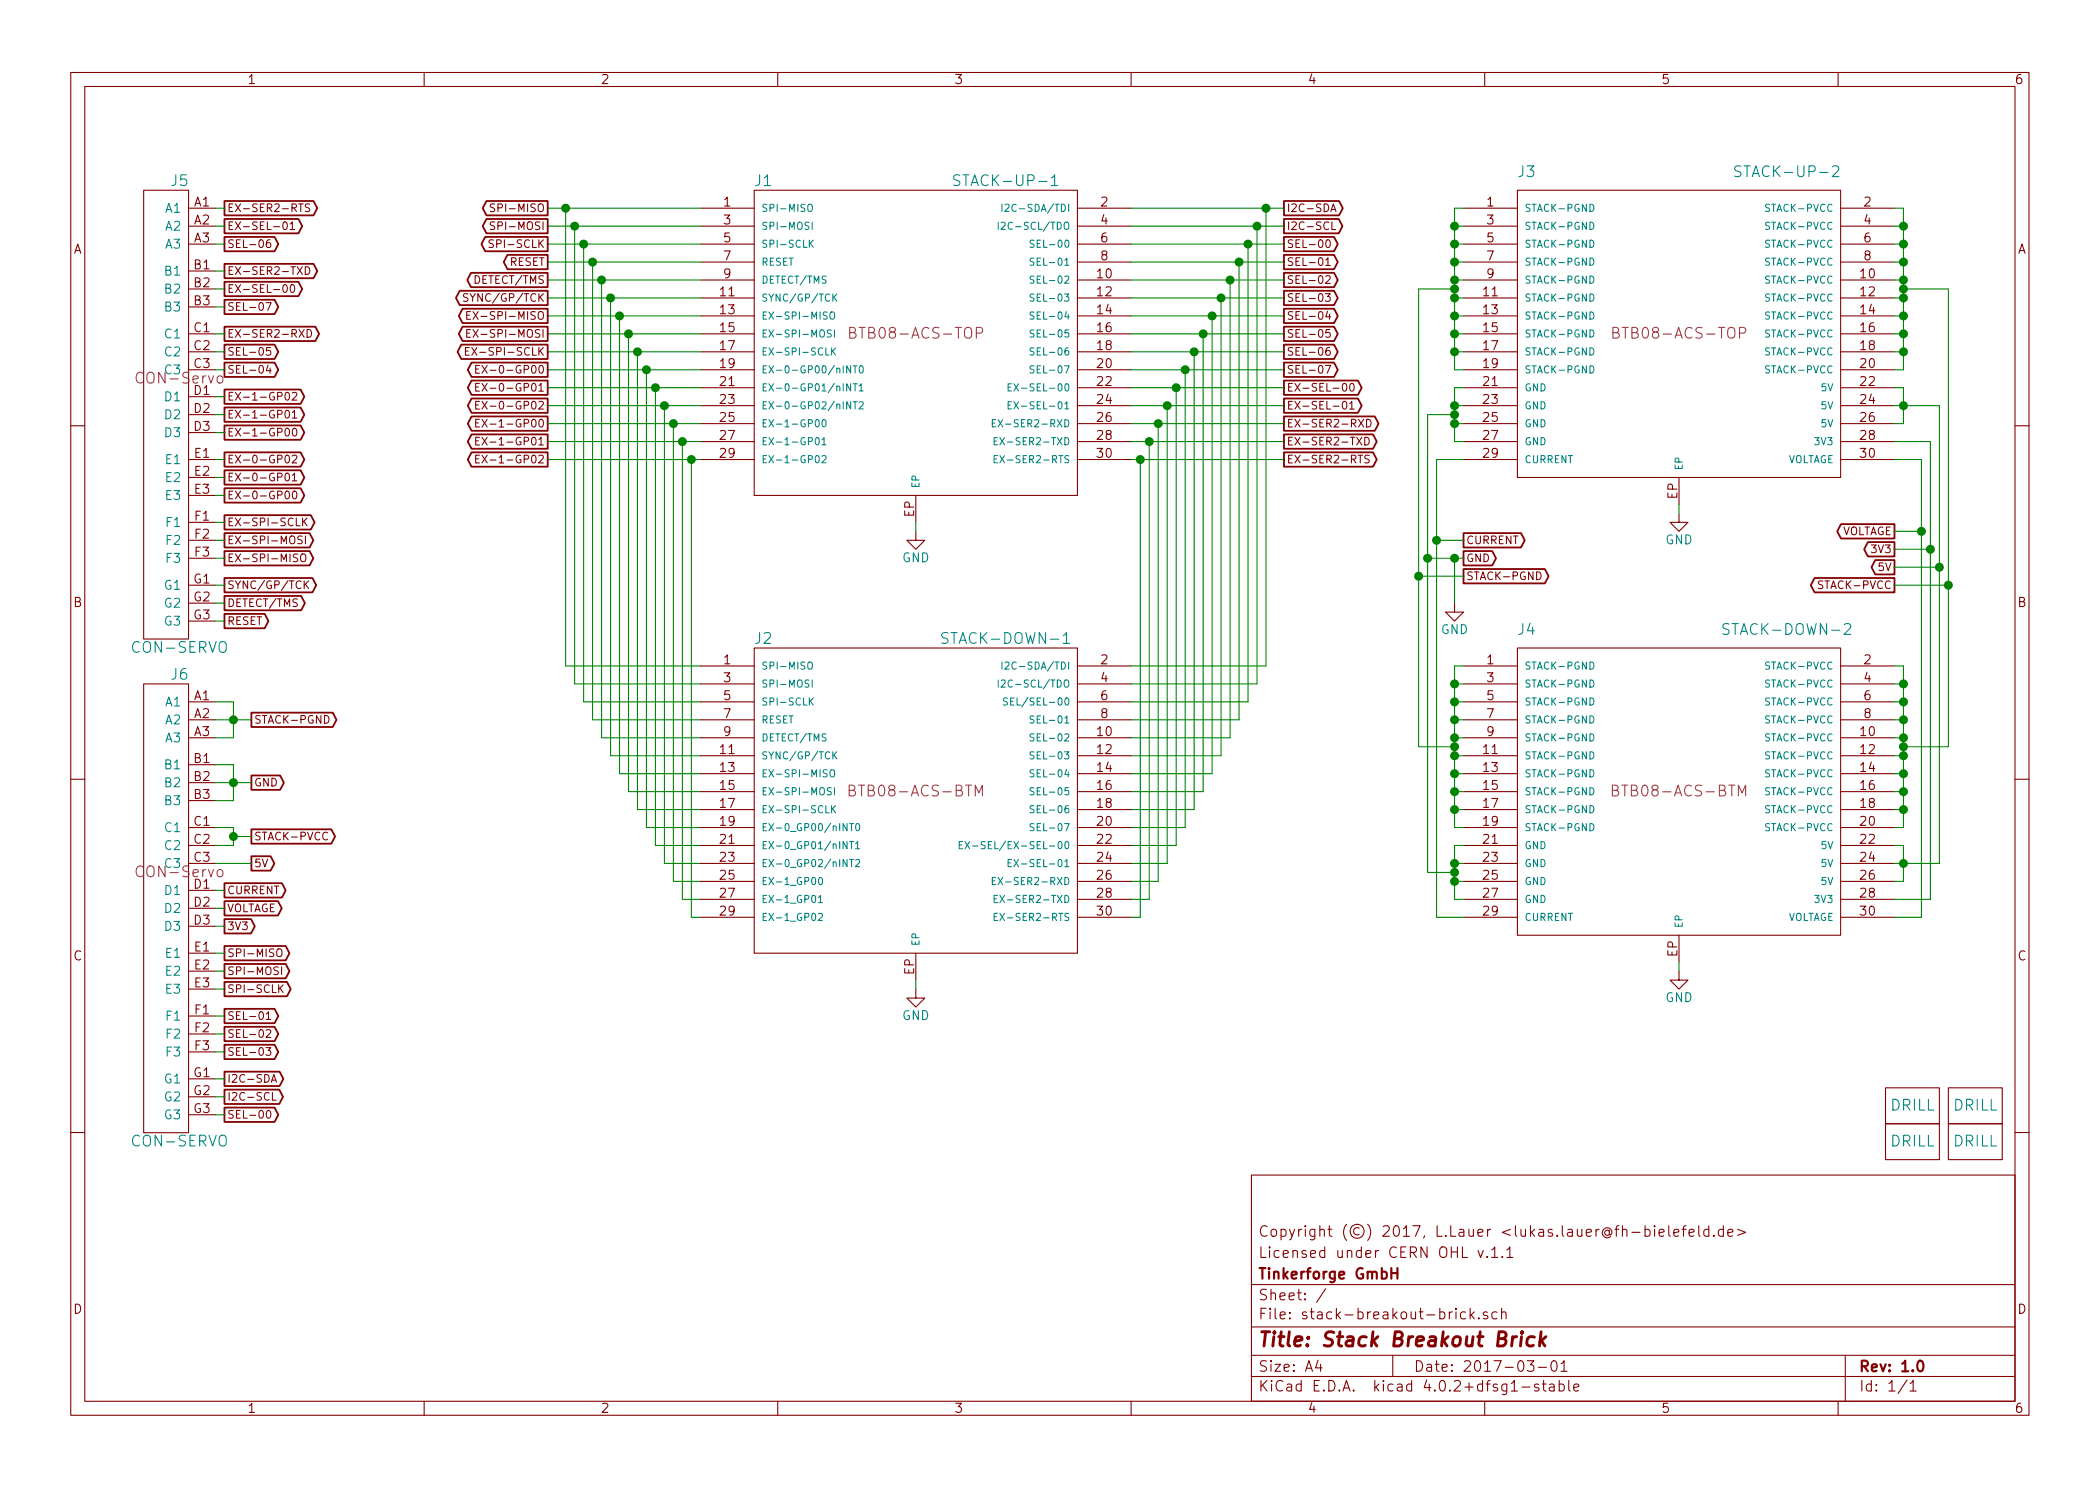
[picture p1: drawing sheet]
<svg xmlns="http://www.w3.org/2000/svg" width="297mm" height="210mm" viewBox="0 0 297 210" stroke-linecap="round" stroke-linejoin="round" font-family="sans-serif">
<defs><g id="words">
<text font-size="2.8" fill="#840000" x="178" y="190.5">Title: Stack Breakout Brick</text>
<g font-size="2.1" fill="#008484">
<text x="24.2" y="26.3">J5</text>
<text x="106.8" y="26.3">J1</text>
<text x="135.8" y="26.3">STACK-UP-1</text>
<text x="214.7" y="25.1">J3</text>
<text x="246.3" y="25.1">STACK-UP-2</text>
<text x="214.7" y="89.8">J4</text>
<text x="244.4" y="89.8">STACK-DOWN-2</text>
<text x="18.9" y="92.4">CON-SERVO</text>
<text x="106.8" y="91.1">J2</text>
<text x="133.9" y="91.1">STACK-DOWN-1</text>
<text x="24.2" y="96.2">J6</text>
<text x="267.4" y="157.1">DRILL</text>
<text x="276.3" y="157.1">DRILL</text>
<text x="18.9" y="162.2">CON-SERVO</text>
<text x="267.4" y="162.2">DRILL</text>
<text x="276.3" y="162.2">DRILL</text>
</g>
<g font-size="2.1" fill="#840084">
<text x="121.1" y="47.9">BTB08-ACS-TOP</text>
<text x="229" y="47.9">BTB08-ACS-TOP</text>
<text x="19.7" y="54.3">CON-Servo</text>
<text x="120.9" y="112.7">BTB08-ACS-BTM</text>
<text x="228.9" y="112.7">BTB08-ACS-BTM</text>
<text x="19.7" y="124.1">CON-Servo</text>
</g>
<g font-size="2.1" fill="#840000">
<text x="178" y="178">Licensed under CERN OHL v.1.1</text>
<text x="178" y="175">Copyright (©) 2017, L.Lauer &lt;lukas.lauer@fh-bielefeld.de&gt;</text>
<text x="178" y="184">Sheet: /</text>
<text x="178" y="181">Tinkerforge GmbH</text>
<text x="178" y="186.7">File: stack-breakout-brick.sch</text>
<text x="178" y="196.9">KiCad E.D.A. kicad 4.0.2+dfsg1-stable</text>
<text x="178" y="194.1">Size: A4</text>
<text x="200" y="194.1">Date: 2017-03-01</text>
<text x="263" y="194.1">Rev: 1.0</text>
<text x="263" y="196.9">Id: 1/1</text>
</g>
<g font-size="1.8" fill="#840000">
<text x="35" y="11.9">1</text>
<text x="85" y="11.9">2</text>
<text x="135" y="11.9">3</text>
<text x="185" y="11.9">4</text>
<text x="235" y="11.9">5</text>
<text x="285" y="11.9">6</text>
<text x="27.5" y="29.2">A1</text>
<text x="102.4" y="29.2">1</text>
<text x="155.7" y="29.2">2</text>
<text x="210.3" y="29.2">1</text>
<text x="263.7" y="29.2">2</text>
<text x="10.4" y="35.9">A</text>
<text x="27.5" y="31.7">A2</text>
<text x="27.5" y="34.3">A3</text>
<text x="102.4" y="31.7">3</text>
<text x="102.4" y="34.3">5</text>
<text x="155.7" y="31.7">4</text>
<text x="155.7" y="34.3">6</text>
<text x="210.3" y="31.7">3</text>
<text x="210.3" y="34.3">5</text>
<text x="263.7" y="31.7">4</text>
<text x="263.7" y="34.3">6</text>
<text x="285.4" y="35.9">A</text>
<text x="27.5" y="38.1">B1</text>
<text x="27.5" y="40.6">B2</text>
<text x="101.9" y="41.9">11</text>
<text x="102.4" y="36.8">7</text>
<text x="102.4" y="39.4">9</text>
<text x="155.2" y="39.4">10</text>
<text x="155.2" y="41.9">12</text>
<text x="155.7" y="36.8">8</text>
<text x="209.9" y="41.9">11</text>
<text x="210.3" y="36.8">7</text>
<text x="210.3" y="39.4">9</text>
<text x="263.2" y="39.4">10</text>
<text x="263.2" y="41.9">12</text>
<text x="263.7" y="36.8">8</text>
<text x="27.5" y="47">C1</text>
<text x="27.5" y="43.2">B3</text>
<text x="101.9" y="44.4">13</text>
<text x="101.9" y="47">15</text>
<text x="155.2" y="44.4">14</text>
<text x="155.2" y="47">16</text>
<text x="209.9" y="44.4">13</text>
<text x="209.9" y="47">15</text>
<text x="263.2" y="44.4">14</text>
<text x="263.2" y="47">16</text>
<text x="27.5" y="49.5">C2</text>
<text x="27.5" y="52.1">C3</text>
<text x="101.9" y="49.5">17</text>
<text x="101.9" y="52.1">19</text>
<text x="155.2" y="52.1">20</text>
<text x="155.2" y="49.5">18</text>
<text x="209.9" y="49.5">17</text>
<text x="209.9" y="52.1">19</text>
<text x="263.2" y="52.1">20</text>
<text x="263.2" y="49.5">18</text>
<text x="27.5" y="55.9">D1</text>
<text x="27.5" y="58.4">D2</text>
<text x="101.9" y="54.6">21</text>
<text x="101.9" y="57.1">23</text>
<text x="101.9" y="59.7">25</text>
<text x="155.2" y="54.6">22</text>
<text x="155.2" y="57.1">24</text>
<text x="155.2" y="59.7">26</text>
<text x="209.9" y="54.6">21</text>
<text x="209.9" y="57.1">23</text>
<text x="209.9" y="59.7">25</text>
<text x="263.2" y="54.6">22</text>
<text x="263.2" y="57.1">24</text>
<text x="263.2" y="59.7">26</text>
<text x="27.5" y="61">D3</text>
<text x="27.5" y="64.8">E1</text>
<text x="101.9" y="62.2">27</text>
<text x="101.9" y="64.8">29</text>
<text x="155.2" y="64.8">30</text>
<text x="155.2" y="62.2">28</text>
<text x="209.9" y="62.2">27</text>
<text x="209.9" y="64.8">29</text>
<text x="263.2" y="64.8">30</text>
<text x="263.2" y="62.2">28</text>
<text x="27.5" y="67.3">E2</text>
<text x="27.5" y="69.8">E3</text>
<text x="237.2" y="70.6" transform="rotate(-90 237.2 70.6)">EP</text>
<text x="27.6" y="73.7">F1</text>
<text x="27.6" y="76.2">F2</text>
<text x="129.3" y="73.2" transform="rotate(-90 129.3 73.2)">EP</text>
<text x="27.4" y="82.5">G1</text>
<text x="27.6" y="78.7">F3</text>
<text x="10.4" y="85.9">B</text>
<text x="27.4" y="85.1">G2</text>
<text x="27.4" y="87.6">G3</text>
<text x="285.4" y="85.9">B</text>
<text x="102.4" y="94">1</text>
<text x="155.7" y="94">2</text>
<text x="210.3" y="94">1</text>
<text x="263.7" y="94">2</text>
<text x="27.5" y="99.1">A1</text>
<text x="27.5" y="101.6">A2</text>
<text x="102.4" y="96.5">3</text>
<text x="102.4" y="99.1">5</text>
<text x="102.4" y="101.6">7</text>
<text x="155.7" y="96.5">4</text>
<text x="155.7" y="99.1">6</text>
<text x="155.7" y="101.6">8</text>
<text x="210.3" y="96.5">3</text>
<text x="210.3" y="99.1">5</text>
<text x="210.3" y="101.6">7</text>
<text x="263.7" y="96.5">4</text>
<text x="263.7" y="99.1">6</text>
<text x="263.7" y="101.6">8</text>
<text x="27.5" y="107.9">B1</text>
<text x="27.5" y="104.1">A3</text>
<text x="101.9" y="106.7">11</text>
<text x="102.4" y="104.1">9</text>
<text x="155.2" y="104.1">10</text>
<text x="155.2" y="106.7">12</text>
<text x="209.9" y="106.7">11</text>
<text x="210.3" y="104.1">9</text>
<text x="263.2" y="104.1">10</text>
<text x="263.2" y="106.7">12</text>
<text x="27.5" y="110.5">B2</text>
<text x="27.5" y="113">B3</text>
<text x="101.9" y="109.2">13</text>
<text x="101.9" y="111.8">15</text>
<text x="155.2" y="109.2">14</text>
<text x="155.2" y="111.8">16</text>
<text x="209.9" y="109.2">13</text>
<text x="209.9" y="111.8">15</text>
<text x="263.2" y="109.2">14</text>
<text x="263.2" y="111.8">16</text>
<text x="27.5" y="116.8">C1</text>
<text x="27.5" y="119.4">C2</text>
<text x="101.9" y="119.4">21</text>
<text x="101.9" y="114.3">17</text>
<text x="101.9" y="116.8">19</text>
<text x="155.2" y="116.8">20</text>
<text x="155.2" y="119.4">22</text>
<text x="155.2" y="114.3">18</text>
<text x="209.9" y="119.4">21</text>
<text x="209.9" y="114.3">17</text>
<text x="209.9" y="116.8">19</text>
<text x="263.2" y="116.8">20</text>
<text x="263.2" y="119.4">22</text>
<text x="263.2" y="114.3">18</text>
<text x="27.5" y="125.7">D1</text>
<text x="27.5" y="121.9">C3</text>
<text x="101.9" y="121.9">23</text>
<text x="101.9" y="124.5">25</text>
<text x="155.2" y="121.9">24</text>
<text x="155.2" y="124.5">26</text>
<text x="209.9" y="121.9">23</text>
<text x="209.9" y="124.5">25</text>
<text x="263.2" y="121.9">24</text>
<text x="263.2" y="124.5">26</text>
<text x="27.5" y="128.3">D2</text>
<text x="27.5" y="130.8">D3</text>
<text x="101.9" y="127">27</text>
<text x="101.9" y="129.5">29</text>
<text x="155.2" y="129.5">30</text>
<text x="155.2" y="127">28</text>
<text x="209.9" y="127">27</text>
<text x="209.9" y="129.5">29</text>
<text x="263.2" y="129.5">30</text>
<text x="263.2" y="127">28</text>
<text x="10.4" y="135.9">C</text>
<text x="27.5" y="134.6">E1</text>
<text x="27.5" y="137.2">E2</text>
<text x="129.3" y="137.9" transform="rotate(-90 129.3 137.9)">EP</text>
<text x="237.2" y="135.4" transform="rotate(-90 237.2 135.4)">EP</text>
<text x="285.4" y="135.9">C</text>
<text x="27.5" y="139.7">E3</text>
<text x="27.6" y="143.5">F1</text>
<text x="27.6" y="146">F2</text>
<text x="27.6" y="148.6">F3</text>
<text x="27.4" y="152.4">G1</text>
<text x="27.4" y="154.9">G2</text>
<text x="27.4" y="157.5">G3</text>
<text x="10.4" y="185.9">D</text>
<text x="285.4" y="185.9">D</text>
<text x="35" y="199.9">1</text>
<text x="85" y="199.9">2</text>
<text x="135" y="199.9">3</text>
<text x="185" y="199.9">4</text>
<text x="235" y="199.9">5</text>
<text x="285" y="199.9">6</text>
</g>
<g font-size="1.8" fill="#008484">
<text x="23.4" y="30.1">A1</text>
<text x="23.4" y="32.6">A2</text>
<text x="23.4" y="35.2">A3</text>
<text x="23.4" y="39">B1</text>
<text x="23.4" y="41.5">B2</text>
<text x="23.4" y="47.9">C1</text>
<text x="23.4" y="44.1">B3</text>
<text x="23.4" y="50.4">C2</text>
<text x="23.4" y="53">C3</text>
<text x="23.4" y="56.8">D1</text>
<text x="23.4" y="59.3">D2</text>
<text x="23.4" y="61.8">D3</text>
<text x="23.5" y="65.7">E1</text>
<text x="23.5" y="68.2">E2</text>
<text x="23.5" y="70.7">E3</text>
<text x="23.6" y="74.5">F1</text>
<text x="23.6" y="77.1">F2</text>
<text x="235.5" y="77">GND</text>
<text x="23.3" y="83.4">G1</text>
<text x="23.6" y="79.6">F3</text>
<text x="127.6" y="79.5">GND</text>
<text x="23.3" y="86">G2</text>
<text x="23.3" y="88.5">G3</text>
<text x="203.8" y="89.7">GND</text>
<text x="23.4" y="99.9">A1</text>
<text x="23.4" y="102.5">A2</text>
<text x="23.4" y="105">A3</text>
<text x="23.4" y="108.8">B1</text>
<text x="23.4" y="111.4">B2</text>
<text x="23.4" y="113.9">B3</text>
<text x="23.4" y="117.7">C1</text>
<text x="23.4" y="120.3">C2</text>
<text x="23.4" y="122.8">C3</text>
<text x="23.4" y="126.6">D1</text>
<text x="23.4" y="129.2">D2</text>
<text x="23.4" y="131.7">D3</text>
<text x="23.5" y="135.5">E1</text>
<text x="23.5" y="138">E2</text>
<text x="23.5" y="140.6">E3</text>
<text x="235.5" y="141.8">GND</text>
<text x="23.6" y="144.4">F1</text>
<text x="23.6" y="146.9">F2</text>
<text x="23.6" y="149.5">F3</text>
<text x="127.6" y="144.3">GND</text>
<text x="23.3" y="153.3">G1</text>
<text x="23.3" y="155.8">G2</text>
<text x="23.3" y="158.4">G3</text>
</g>
<g font-size="1.5" fill="#840000">
<text x="32.2" y="30">EX-SER2-RTS</text>
<text x="70.2" y="30">SPI-MISO</text>
<text x="182" y="30">I2C-SDA</text>
<text x="32.2" y="32.5">EX-SEL-01</text>
<text x="32.2" y="35.1">SEL-06</text>
<text x="70" y="35.1">SPI-SCLK</text>
<text x="70.2" y="32.5">SPI-MOSI</text>
<text x="182" y="32.5">I2C-SCL</text>
<text x="182" y="35.1">SEL-00</text>
<text x="32.2" y="38.9">EX-SER2-TXD</text>
<text x="32.2" y="41.4">EX-SEL-00</text>
<text x="67.3" y="40.2">DETECT/TMS</text>
<text x="72" y="37.6">RESET</text>
<text x="182" y="37.6">SEL-01</text>
<text x="182" y="40.2">SEL-02</text>
<text x="32.2" y="47.8">EX-SER2-RXD</text>
<text x="32.2" y="44">SEL-07</text>
<text x="66.7" y="42.7">SYNC/GP/TCK</text>
<text x="67.7" y="45.2">EX-SPI-MISO</text>
<text x="67.7" y="47.8">EX-SPI-MOSI</text>
<text x="182" y="42.7">SEL-03</text>
<text x="182" y="45.2">SEL-04</text>
<text x="182" y="47.8">SEL-05</text>
<text x="32.2" y="50.3">SEL-05</text>
<text x="32.2" y="52.9">SEL-04</text>
<text x="67.4" y="50.3">EX-SPI-SCLK</text>
<text x="69.3" y="52.9">EX-0-GP00</text>
<text x="182" y="50.3">SEL-06</text>
<text x="182" y="52.9">SEL-07</text>
<text x="32.2" y="56.7">EX-1-GP02</text>
<text x="32.2" y="59.2">EX-1-GP01</text>
<text x="69.3" y="55.4">EX-0-GP01</text>
<text x="69.3" y="57.9">EX-0-GP02</text>
<text x="182" y="55.4">EX-SEL-00</text>
<text x="182" y="57.9">EX-SEL-01</text>
<text x="32.2" y="61.7">EX-1-GP00</text>
<text x="32.2" y="65.6">EX-0-GP02</text>
<text x="69.3" y="60.5">EX-1-GP00</text>
<text x="69.3" y="63">EX-1-GP01</text>
<text x="69.3" y="65.6">EX-1-GP02</text>
<text x="182" y="60.5">EX-SER2-RXD</text>
<text x="182" y="63">EX-SER2-TXD</text>
<text x="182" y="65.6">EX-SER2-RTS</text>
<text x="32.2" y="68.1">EX-0-GP01</text>
<text x="32.2" y="70.6">EX-0-GP00</text>
<text x="32.2" y="74.4">EX-SPI-SCLK</text>
<text x="32.2" y="77">EX-SPI-MOSI</text>
<text x="207.4" y="77">CURRENT</text>
<text x="260.2" y="75.7">VOLTAGE</text>
<text x="32.2" y="79.5">EX-SPI-MISO</text>
<text x="32.2" y="83.3">SYNC/GP/TCK</text>
<text x="207.4" y="79.5">GND</text>
<text x="207.4" y="82.1">STACK-PGND</text>
<text x="257.6" y="83.3">STACK-PVCC</text>
<text x="264.8" y="78.3">3V3</text>
<text x="265.7" y="80.8">5V</text>
<text x="32.2" y="85.9">DETECT/TMS</text>
<text x="32.2" y="88.4">RESET</text>
<text x="36" y="102.4">STACK-PGND</text>
<text x="36" y="111.3">GND</text>
<text x="36" y="118.9">STACK-PVCC</text>
<text x="36" y="122.7">5V</text>
<text x="32.2" y="126.5">CURRENT</text>
<text x="32.2" y="129.1">VOLTAGE</text>
<text x="32.2" y="131.6">3V3</text>
<text x="32.2" y="137.9">SPI-MOSI</text>
<text x="32.2" y="135.4">SPI-MISO</text>
<text x="32.2" y="140.5">SPI-SCLK</text>
<text x="32.2" y="144.3">SEL-01</text>
<text x="32.2" y="146.8">SEL-02</text>
<text x="32.2" y="149.4">SEL-03</text>
<text x="32.2" y="153.2">I2C-SDA</text>
<text x="32.2" y="155.7">I2C-SCL</text>
<text x="32.2" y="158.3">SEL-00</text>
</g>
<g font-size="1.4" fill="#008484">
<text x="107.7" y="30">SPI-MISO</text>
<text x="143.1" y="30">I2C-SDA/TDI</text>
<text x="215.6" y="30">STACK-PGND</text>
<text x="250.1" y="30">STACK-PVCC</text>
<text x="107.7" y="32.5">SPI-MOSI</text>
<text x="107.7" y="35">SPI-SCLK</text>
<text x="142.5" y="32.5">I2C-SCL/TDO</text>
<text x="146.6" y="35">SEL-00</text>
<text x="215.6" y="32.5">STACK-PGND</text>
<text x="215.6" y="35">STACK-PGND</text>
<text x="250.1" y="32.5">STACK-PVCC</text>
<text x="250.1" y="35">STACK-PVCC</text>
<text x="107.7" y="37.6">RESET</text>
<text x="107.7" y="40.1">DETECT/TMS</text>
<text x="146.6" y="37.6">SEL-01</text>
<text x="146.6" y="40.1">SEL-02</text>
<text x="215.6" y="37.6">STACK-PGND</text>
<text x="215.6" y="40.1">STACK-PGND</text>
<text x="250.1" y="37.6">STACK-PVCC</text>
<text x="250.1" y="40.1">STACK-PVCC</text>
<text x="107.7" y="42.7">SYNC/GP/TCK</text>
<text x="107.7" y="45.2">EX-SPI-MISO</text>
<text x="107.7" y="47.7">EX-SPI-MOSI</text>
<text x="146.6" y="42.7">SEL-03</text>
<text x="146.6" y="45.2">SEL-04</text>
<text x="146.6" y="47.7">SEL-05</text>
<text x="215.6" y="42.7">STACK-PGND</text>
<text x="215.6" y="45.2">STACK-PGND</text>
<text x="215.6" y="47.7">STACK-PGND</text>
<text x="250.1" y="42.7">STACK-PVCC</text>
<text x="250.1" y="45.2">STACK-PVCC</text>
<text x="250.1" y="47.7">STACK-PVCC</text>
<text x="107.7" y="50.3">EX-SPI-SCLK</text>
<text x="107.7" y="52.8">EX-0-GP00/nINT0</text>
<text x="146.6" y="52.8">SEL-07</text>
<text x="146.6" y="50.3">SEL-06</text>
<text x="215.6" y="50.3">STACK-PGND</text>
<text x="215.6" y="52.8">STACK-PGND</text>
<text x="250.1" y="52.8">STACK-PVCC</text>
<text x="250.1" y="50.3">STACK-PVCC</text>
<text x="107.7" y="55.4">EX-0-GP01/nINT1</text>
<text x="107.7" y="57.9">EX-0-GP02/nINT2</text>
<text x="144.2" y="55.4">EX-SEL-00</text>
<text x="144.2" y="57.9">EX-SEL-01</text>
<text x="215.6" y="55.4">GND</text>
<text x="215.6" y="57.9">GND</text>
<text x="257.6" y="55.4">5V</text>
<text x="257.6" y="57.9">5V</text>
<text x="107.7" y="60.4">EX-1-GP00</text>
<text x="107.7" y="63">EX-1-GP01</text>
<text x="107.7" y="65.5">EX-1-GP02</text>
<text x="141.9" y="60.4">EX-SER2-RXD</text>
<text x="142" y="65.5">EX-SER2-RTS</text>
<text x="142" y="63">EX-SER2-TXD</text>
<text x="215.6" y="60.4">GND</text>
<text x="215.6" y="63">GND</text>
<text x="215.6" y="65.5">CURRENT</text>
<text x="252.5" y="65.5">VOLTAGE</text>
<text x="256.8" y="63">3V3</text>
<text x="257.6" y="60.4">5V</text>
<text x="130" y="69.1" transform="rotate(-90 130 69.1)">EP</text>
<text x="238" y="66.5" transform="rotate(-90 238 66.5)">EP</text>
<text x="107.7" y="94.7">SPI-MISO</text>
<text x="143.1" y="94.7">I2C-SDA/TDI</text>
<text x="215.6" y="94.7">STACK-PGND</text>
<text x="250.1" y="94.7">STACK-PVCC</text>
<text x="107.7" y="97.3">SPI-MOSI</text>
<text x="107.7" y="99.8">SPI-SCLK</text>
<text x="142.5" y="97.3">I2C-SCL/TDO</text>
<text x="143.4" y="99.8">SEL/SEL-00</text>
<text x="215.6" y="97.3">STACK-PGND</text>
<text x="215.6" y="99.8">STACK-PGND</text>
<text x="250.1" y="97.3">STACK-PVCC</text>
<text x="250.1" y="99.8">STACK-PVCC</text>
<text x="107.7" y="102.4">RESET</text>
<text x="107.7" y="104.9">DETECT/TMS</text>
<text x="107.7" y="107.4">SYNC/GP/TCK</text>
<text x="146.6" y="102.4">SEL-01</text>
<text x="146.6" y="104.9">SEL-02</text>
<text x="146.6" y="107.4">SEL-03</text>
<text x="215.6" y="102.4">STACK-PGND</text>
<text x="215.6" y="104.9">STACK-PGND</text>
<text x="215.6" y="107.4">STACK-PGND</text>
<text x="250.1" y="102.4">STACK-PVCC</text>
<text x="250.1" y="104.9">STACK-PVCC</text>
<text x="250.1" y="107.4">STACK-PVCC</text>
<text x="107.7" y="110">EX-SPI-MISO</text>
<text x="107.7" y="112.5">EX-SPI-MOSI</text>
<text x="146.6" y="110">SEL-04</text>
<text x="146.6" y="112.5">SEL-05</text>
<text x="215.6" y="110">STACK-PGND</text>
<text x="215.6" y="112.5">STACK-PGND</text>
<text x="250.1" y="110">STACK-PVCC</text>
<text x="250.1" y="112.5">STACK-PVCC</text>
<text x="107.7" y="115.1">EX-SPI-SCLK</text>
<text x="107.7" y="117.6">EX-0_GP00/nINT0</text>
<text x="146.6" y="117.6">SEL-07</text>
<text x="146.6" y="115.1">SEL-06</text>
<text x="215.6" y="115.1">STACK-PGND</text>
<text x="215.6" y="117.6">STACK-PGND</text>
<text x="250.1" y="117.6">STACK-PVCC</text>
<text x="250.1" y="115.1">STACK-PVCC</text>
<text x="107.7" y="120.1">EX-0_GP01/nINT1</text>
<text x="107.7" y="122.7">EX-0_GP02/nINT2</text>
<text x="107.7" y="125.2">EX-1_GP00</text>
<text x="138.7" y="120.1">EX-SEL/EX-SEL-00</text>
<text x="141.9" y="125.2">EX-SER2-RXD</text>
<text x="144.2" y="122.7">EX-SEL-01</text>
<text x="215.6" y="120.1">GND</text>
<text x="215.6" y="122.7">GND</text>
<text x="215.6" y="125.2">GND</text>
<text x="257.6" y="120.1">5V</text>
<text x="257.6" y="122.7">5V</text>
<text x="257.6" y="125.2">5V</text>
<text x="107.7" y="127.8">EX-1_GP01</text>
<text x="107.7" y="130.3">EX-1_GP02</text>
<text x="142" y="130.3">EX-SER2-RTS</text>
<text x="142" y="127.8">EX-SER2-TXD</text>
<text x="215.6" y="127.8">GND</text>
<text x="215.6" y="130.3">CURRENT</text>
<text x="238" y="131.3" transform="rotate(-90 238 131.3)">EP</text>
<text x="252.5" y="130.3">VOLTAGE</text>
<text x="256.8" y="127.8">3V3</text>
<text x="130" y="133.9" transform="rotate(-90 130 133.9)">EP</text>
</g>
</g></defs>
<g fill="none" stroke="#840000" stroke-width=".15">
<path d="M10 10.3h277v189.9h-277zM12 12.2h273v186.1h-273zM60 10.3v1.9M110 10.3v1.9M160 10.3v1.9M210 10.3v1.9M260 10.3v1.9M20.3 26.9h6.4v63.5h-6.4zM26.7 29.5h3.8M26.7 32h3.8M26.7 34.5h3.8M26.7 38.3h3.8"/>
<path d="M38.2 33.9a.43 .43 0 0 0-.5 .5v.4l.1 .2h.3l.2-.1v-.3l-.1-.2-.3-.1-.2 .3M40.1 31.5l.2-.1a.57 .57 0 0 1 .4 .5 .57 .57 0 0 1-.4 .6l-.2-.1-.1-.3zM41 31.7l.4-.3v1.1M41 32.5h.7M42 37.7l.8 1.1M42.2 28.8h.7M42.8 37.7l-.8 1.1M43.2 37.7a.55 .55 0 0 1 .6 .6 .55 .55 0 0 1-.6 .5zM43.8 28.9l-.4-.1-.2 .3 .1 .2 .5 .2v.3l-.2 .1h-.4M69.8 34l-.4-.1-.2 .1v.3l.5 .3 .1 .2-.2 .2h-.4M70 28.9l-.5-.1-.1 .2v.3l.5 .2 .1 .2-.2 .2h-.5M70 31.4h-.5l-.1 .1v.3l.5 .2 .1 .3-.2 .2-.5-.1"/>
<path d="M99.1 29.5h7.6M99.1 32h7.6M99.1 34.5h7.6M99.1 37.1h7.6M99.1 39.6h7.6M106.7 26.9h45.7v43.2h-45.7zM152.4 29.5h7.6M152.4 32h7.6M152.4 34.5h7.6M152.4 37.1h7.6M152.4 39.6h7.6M187.5 36.8l.3-.3v1.1"/>
<path d="M187.5 39.1l.5-.1 .2 .3-.7 .8h.7M187.5 37.6h.7M187.6 34l.2-.1a.57 .57 0 0 1 .4 .6 .57 .57 0 0 1-.4 .5l-.2-.1-.1-.3zM188.2 29.9l.4-1.1 .4 1.1M188.3 29.6h.6M188.4 31.4v1.1h.5M207 29.5h7.6M207 32h7.6M207 34.5h7.6M207 37.1h7.6M207 39.6h7.6M214.6 26.9h45.7v40.7h-45.7z"/>
<path d="M260.3 29.5h7.7M260.3 32h7.7M260.3 34.5h7.7M260.3 37.1h7.7M260.3 39.6h7.7M26.7 52.3h3.8M26.7 47.2h3.8M26.7 49.8h3.8M26.7 56.1h3.8M26.7 40.9h3.8M26.7 58.7h3.8M26.7 43.4h3.8"/>
<path d="M37.6 42.8h.8l-.5 1.1M37.9 51.7l-.2 .7h.7M38.2 52.1v.7M38.3 49.2h-.6v.5l.1-.1h.4l.1 .2v.4l-.2 .1-.4-.1M40.1 40.4l.2-.1a.57 .57 0 0 1 .4 .5 .57 .57 0 0 1-.4 .6l-.2-.1-.1-.3zM40.4 55.6l.2-.1a.57 .57 0 0 1 .4 .6 .57 .57 0 0 1-.4 .5l-.2-.1-.1-.3zM40.4 58.2l.2-.1a.57 .57 0 0 1 .4 .5 .57 .57 0 0 1-.4 .6l-.2-.2-.1-.3zM41.2 40.3h.1a.57 .57 0 0 1 .4 .5 .57 .57 0 0 1-.4 .6 .73 .73 0 0 1-.1-1.1zM41.4 55.6l.4-.1 .2 .3-.7 .8h.7M41.4 58.4l.3-.3v1.1M41.4 59.2h.6M42.3 46.6l.7 1.1"/>
<path d="M43 46.6l-.7 1.1M43.4 46.6a.55 .55 0 0 1 .7 .6 .55 .55 0 0 1-.7 .5zM65.8 49.7h.4M66 44.6h.4M66 47.1h.4M66.2 41.6l-.4-.1-.2 .2v.3l.5 .2 .1 .2-.2 .2h-.4M66.4 49.2h-.6v1.1h.6M66.5 44.1h-.5v1.1h.5M66.5 46.6h-.5v1.1h.5M66.7 49.2l.8 1.1M66.9 44.1l.7 1.1M66.9 46.6l.7 1.1"/>
<path d="M67.3 52.2h.4M67.3 54.8h.4M67.3 57.3h.4M67.3 59.8h.4M67.5 49.2l-.8 1.1M67.6 44.1l-.7 1.1M67.6 46.6l-.7 1.1M67.8 51.7h-.5v1.1h.5M67.8 54.2h-.5v1.1h.5M67.8 56.8h-.5v1.1h.5M67.8 59.3h-.5v1.1h.5M68.2 51.7l.7 1.1"/>
<path d="M68.2 54.2l.7 1.1M68.2 56.8l.7 1.1M68.2 59.3l.7 1.1M68.9 51.7l-.7 1.1M68.9 54.2l-.7 1.1M68.9 56.8l-.7 1.1M68.9 59.3l-.7 1.1M99.1 52.3h7.6M99.1 42.2h7.6M99.1 54.9h7.6M99.1 44.7h7.6M99.1 57.4h7.6"/>
<path d="M99.1 47.2h7.6M99.1 59.9h7.6M99.1 49.8h7.6M152.4 52.3h7.6M152.4 42.2h7.6M152.4 54.9h7.6M152.4 44.7h7.6M152.4 57.4h7.6M152.4 47.2h7.6M152.4 59.9h7.6M152.4 49.8h7.6M187.5 41.5h.7l-.4 .5 .3 .1v.4l-.1 .1-.5-.1"/>
<path d="M187.5 51.7h.7l-.5 1.1M187.8 44l-.3 .8h.7M188.1 49.2a.43 .43 0 0 0-.6 .4v.5l.1 .1 .4 .1 .2-.2-.1-.4-.1-.1h-.4l-.1 .2M188.1 44.4v.8M188.1 46.6h-.5l-.1 .5 .2-.1 .4 .1 .1 .2-.1 .3-.1 .1-.5-.1M190 54.4l.1-.2a.57 .57 0 0 1 .4 .6 .57 .57 0 0 1-.4 .5l-.1-.1-.1-.3zM190 56.9l.1-.1a.57 .57 0 0 1 .4 .5 .57 .57 0 0 1-.4 .6l-.1-.1-.1-.3zM190.9 57.1l.3-.3v1.1M190.9 57.9h.6M191.1 54.3l.1-.1a.57 .57 0 0 1 .4 .6 .57 .57 0 0 1-.4 .5 .73 .73 0 0 1-.1-1zM192.2 59.3l.7 1.1M192.9 59.3l-.7 1.1"/>
<path d="M193.3 59.3a.55 .55 0 0 1 .6 .6 .55 .55 0 0 1-.6 .5zM207 52.3h7.6M207 42.2h7.6M207 54.9h7.6M207 44.7h7.6M207 57.4h7.6M207 47.2h7.6M207 59.9h7.6M207 49.8h7.6M260.3 52.3h7.7M260.3 42.2h7.7M260.3 54.9h7.7"/>
<path d="M260.3 44.7h7.7M260.3 57.4h7.7M260.3 47.2h7.7M260.3 59.9h7.7M260.3 49.8h7.7M10 60.2h2M26.7 65h3.8M26.7 73.9h3.8M26.7 67.6h3.8M26.7 76.4h3.8M26.7 61.2h3.8M26.7 70.1h3.8"/>
<path d="M26.7 79h3.8M40.4 60.7l.2-.1a.57 .57 0 0 1 .4 .5 .57 .57 0 0 1-.4 .6l-.2-.1-.1-.3zM40.4 64.5l.2-.1a.57 .57 0 0 1 .4 .6 .57 .57 0 0 1-.4 .5l-.2-.1-.1-.3zM40.4 67.1l.2-.2a.57 .57 0 0 1 .4 .6 .57 .57 0 0 1-.4 .5l-.2-.1-.1-.3zM40.4 69.6l.2-.1a.57 .57 0 0 1 .4 .5 .57 .57 0 0 1-.4 .6l-.2-.1-.1-.3zM41.4 64.5l.4-.1 .2 .3-.7 .8h.7M41.4 67.3l.3-.4v1.1M41.4 68h.6M41.5 60.6h.1a.57 .57 0 0 1 .4 .5 .57 .57 0 0 1-.4 .6 .73 .73 0 0 1-.1-1.1zM41.5 69.5h.1a.57 .57 0 0 1 .4 .5 .57 .57 0 0 1-.4 .6 .73 .73 0 0 1-.1-1.1zM41.9 73.3v1.1h.5M42.1 78.4h-.4l-.2 .2 .1 .2 .5 .3v.3l-.2 .1-.4-.1"/>
<path d="M42.7 78.4h.4a.7 .7 0 0 1-.1 1.1l-.3-.1a.79 .79 0 0 1 0-1zM42.7 75.9l-.4-.1-.1 .1v.3l.4 .3 .1 .2-.2 .2h-.4M42.8 73.3v1.1M43 73.8l.4 .6M43.2 75.8v1.1M43.4 73.3l-.6 .6M67.3 62.4h.4M67.3 64.9h.4M67.8 61.9h-.5v1.1h.5M67.8 64.4h-.5v1.1h.5M68.2 61.9l.7 1.1M68.2 64.4l.7 1.1"/>
<path d="M68.9 61.9l-.7 1.1M68.9 64.4l-.7 1.1M99.1 65h7.6M99.1 62.5h7.6M129.5 75.2v1.2h1.3l-1.3 1.3-1.2-1.3h1.2M129.5 70.1v3.8M152.4 65h7.6M152.4 62.5h7.6M191.9 61.9l.7 1.1M192.1 64.4h.6M192.6 61.9l-.7 1.1M193 61.9a.55 .55 0 0 1 .7 .5 .55 .55 0 0 1-.7 .6z"/>
<path d="M193.7 64.5l-.5-.1-.1 .1v.3l.5 .2 .1 .3-.2 .2h-.5M207 65h7.6M207 62.5h7.6M237.5 72.6v1.3h1.3l-1.3 1.3-1.3-1.3h1.3M237.5 67.6v3.8M260.3 65h7.7M260.3 62.5h7.7M285 60.2h2M20.3 96.8h6.4v63.5h-6.4zM26.7 99.3h3.8M26.7 82.8h3.8M26.7 85.3h3.8"/>
<path d="M26.7 87.9h3.8M43 82.2v1.1M43.2 82.6l.5 .7M43.7 82.2l-.7 .6M99.1 94.2h7.6M99.1 96.8h7.6M99.1 99.3h7.6M106.7 91.7h45.7v43.2h-45.7zM152.4 94.2h7.6M152.4 96.8h7.6M152.4 99.3h7.6M205.7 85.3v1.3h1.3l-1.3 1.3-1.2-1.3h1.2"/>
<path d="M207 94.2h7.6M207 96.8h7.6M207 99.3h7.6M214.6 91.7h45.7v40.6h-45.7zM217.3 80.9a.55 .55 0 0 1 .7 .6 .55 .55 0 0 1-.7 .5zM260.3 94.2h7.7M260.3 96.8h7.7M260.3 99.3h7.7M10 110.3h2M26.7 101.8h3.8M26.7 104.4h3.8M26.7 117.1h3.8"/>
<path d="M26.7 119.6h3.8M26.7 108.2h3.8M26.7 110.7h3.8M26.7 113.3h3.8M45.9 101.2a.55 .55 0 0 1 .6 .6 .55 .55 0 0 1-.6 .5zM46.3 117.9a.45 .45 0 0 0-.5-.1 .45 .45 0 0 0-.2 .6 .41 .41 0 0 0 .3 .4 .41 .41 0 0 0 .4-.1M99.1 101.8h7.6M99.1 104.4h7.6M99.1 117.1h7.6M99.1 106.9h7.6M99.1 119.6h7.6M99.1 109.5h7.6"/>
<path d="M99.1 112h7.6M99.1 114.5h7.6M152.4 101.8h7.6M152.4 104.4h7.6M152.4 117.1h7.6M152.4 106.9h7.6M152.4 119.6h7.6M152.4 109.5h7.6M152.4 112h7.6M152.4 114.5h7.6M207 101.8h7.6M207 104.4h7.6"/>
<path d="M207 117.1h7.6M207 106.9h7.6M207 119.6h7.6M207 109.5h7.6M207 112h7.6M207 114.5h7.6M260.3 101.8h7.7M260.3 104.4h7.7M260.3 117.1h7.7M260.3 106.9h7.7M260.3 119.6h7.7M260.3 109.5h7.7"/>
<path d="M260.3 112h7.7M260.3 114.5h7.7M285 110.3h2M26.7 122.2h3.8M26.7 126h3.8M26.7 134.9h3.8M26.7 128.5h3.8M26.7 137.4h3.8M26.7 131.1h3.8M26.7 139.9h3.8M39.2 134.4l.2-.1h.3a.7 .7 0 0 1-.1 1.1l-.3-.1a.86 .86 0 0 1-.1-.9zM39.6 139.8l.5 .6"/>
<path d="M39.8 136.8v1.1M40.1 139.3l-.7 .7M99.1 129.8h7.6M99.1 122.2h7.6M99.1 124.7h7.6M99.1 127.2h7.6M129.5 139.9v1.3h1.3l-1.3 1.3-1.2-1.3h1.2M129.5 134.9v3.8M152.4 129.8h7.6M152.4 122.2h7.6M152.4 124.7h7.6M152.4 127.2h7.6"/>
<path d="M207 129.8h7.6M207 122.2h7.6M207 124.7h7.6M207 127.2h7.6M237.5 137.4v1.3h1.3l-1.3 1.2-1.3-1.2h1.3M237.5 132.3v3.8M260.3 129.8h7.7M260.3 122.2h7.7M260.3 124.7h7.7M260.3 127.2h7.7M26.7 143.8h3.8M26.7 152.6h3.8"/>
<path d="M26.7 146.3h3.8M26.7 155.2h3.8M26.7 148.8h3.8M26.7 157.7h3.8M37.6 148.2h.7l-.4 .4 .4 .1v.5l-.2 .1-.5-.1M37.7 143.5l.3-.4v1.1M37.7 145.8l.4-.1 .2 .3-.7 .8h.7M37.7 144.2h.6M37.8 157.2l.1-.1a.57 .57 0 0 1 .4 .6 .57 .57 0 0 1-.4 .5 .73 .73 0 0 1-.1-1zM38.4 153.1l.3-1.1 .4 1.1M38.5 152.8h.5M38.5 154.6v1.1h.6"/>
<path d="M266.7 159h7.6v5.1h-7.6zM266.7 153.9h7.6v5.1h-7.6zM275.6 159h7.6v5.1h-7.6zM275.6 153.9h7.6v5.1h-7.6zM10 160.2h2M177 166.3h108v32h-108zM209.1 176.9l.3 1 .4-1M210.4 177.8v.1l-.1-.1h.1v.1M211 176.9l.4-.5v1.5M211 177.9h.9M212.5 177.8h.1l-.1 .1-.1-.1h.1v.1M213.1 176.9l.5-.5v1.5"/>
<path d="M213.1 177.9h.9M232.7 174a.48 .48 0 0 1 .6 .1l.1 .1-.1 .6a.48 .48 0 0 1-.6 0M234 173.4v.1v.1l.1-.1-.1-.1v.2M234 173.9v1M234.7 174.4l.7-.1-.1-.3-.4-.1-.2 .2v.7l.2 .1 .4-.1M236 173.4v1.3l.2 .2M236.8 174.4l.7-.1-.1-.3-.4-.1-.2 .2v.7l.2 .1 .4-.1M237.9 173.9h.6M238.5 173.4l-.3 .1-.1 .2v1.2M238.9 174.4l.7-.1v-.3l-.5-.1-.2 .2 .1 .7 .1 .1 .5-.1M240.3 173.4v1.3l.2 .2M241.7 174l-.4-.1-.3 .3 .1 .6 .2 .1 .4-.1"/>
<path d="M241.7 173.4v1.5M242.4 174.8h.1l-.1 .1-.1-.1h.1v.1M243.8 174l-.5-.1-.2 .3v.6l.2 .1 .5-.1M243.8 173.4v1.5M244.4 174.4l.7-.1v-.3l-.5-.1-.2 .2 .1 .7 .1 .1 .5-.1M245.8 173.9l1.1 .5-1.1 .4M285 160.2h2M60 198.3v1.9M110 198.3v1.9M160 198.3v1.9M177 194.8h108M177 191.8h108"/>
<path d="M177 187.8h108M177 181.8h108M186.4 192.5l-.3 1h.9M186.8 193v1M187.5 182.3l-1.3 2M197 191.8v3M205.9 185.1v.1v.1l.1-.1-.1-.1v.2M205.9 185.6v1M207.3 185.7l-.4-.1-.3 .3 .1 .6 .2 .1 .4-.1M207.9 185.1v1.5M208.1 186l.4 .6M208.5 185.6l-.6 .6"/>
<path d="M209.2 186.5v.1l-.1-.1h.1v.1M210 198.3v1.9M210.4 185.7a.37 .37 0 0 0-.6 .1v.1a.54 .54 0 0 0 .6 .3l.1 .1-.1 .2-.2 .1-.4-.1M211.7 185.7l-.4-.1-.3 .3 .1 .6 .2 .1 .4-.1M212.4 185.7a.38 .38 0 0 1 .6 .1v.8M212.4 185.1v1.5M215.3 196.3h1.1M216 192.5h1l-.5 .6 .4 .1 .1 .2-.1 .5-.2 .1h-.4l-.3-.1M217.6 193.5h1.1M217.6 195.9a.37 .37 0 0 0-.6 .1v.1a.54 .54 0 0 0 .6 .3l.1 .1-.1 .2-.1 .1-.5-.1M218.1 195.8h.6M218.3 195.3v1.3l.2 .2h.2"/>
<path d="M219.2 195.9l.2-.1 .4 .1v.9M219.5 192.7a.35 .35 0 0 1 .4-.2 .35 .35 0 0 1 .3 .3 .77 .77 0 0 1-.5 1.2 .9 .9 0 0 1-.2-1.3zM219.8 196.2l-.4 .1-.3 .2 .1 .2 .2 .1 .4-.1M220.5 195.9a.48 .48 0 0 1 .7 .1l.1 .1-.1 .6a.48 .48 0 0 1-.7 0M220.5 195.3v1.5M220.8 193l.4-.5v1.5M220.8 194h.9M221.9 195.3v1.3l.2 .2M222.6 196.3l.7-.1v-.3l-.5-.1-.2 .2 .1 .7 .1 .1 .5-.1M260 198.3v1.9M261 191.8v6.5M269.7 195.2l-1.2 2"/>
<path d="M270.2 195.8l.4-.5v1.5M270.2 196.8h.8"/>
</g>
<path d="M197.7 179.4v1.5M196.8 180.1h.9M271.3 192.7a.35 .35 0 0 1 .4-.2 .35 .35 0 0 1 .3 .3 .77 .77 0 0 1-.4 1.2 .9 .9 0 0 1-.3-1.3z" fill="none" stroke="#840000" stroke-width=".3"/>
<path d="M215.2 189.1l-.1 1.3M215.3 188.4l-.1 .1 .1 .1 .1-.1-.1-.1v.2M217 189.2a.7 .7 0 0 0-1 .3v.6v.2l.3 .1 .6-.1M218 188.4l-.2 2M218 189.7l.5 .7M218.7 189.1l-.9 .8" fill="none" stroke="#840000" stroke-width=".41"/>
<g fill="none" stroke="#008484" stroke-width=".15">
<path d="M114.4 29h.4a.67 .67 0 0 1-.1 .9h-.3a.78 .78 0 0 1 0-.9zM114.6 34.4l.4 .6M114.9 31.4v1.1M115 34l-.5 .6M135.8 24.8a.62 .62 0 0 0-.8 .1 .36 .36 0 0 0 .2 .6 .53 .53 0 0 1 .6 .3l-.1 .3a.62 .62 0 0 1-.8 .1M141.2 31.4v1.1M141.6 31.5l.4-.1 .2 .1v.2l-.6 .8h.6M141.7 28.9v1M142.2 29l.3-.1 .2 .1v.2l-.6 .7h.6M146.3 34h-.4l-.2 .2 .1 .2 .4 .2v.3l-.1 .1-.4-.1M146.3 36.6l-.4-.1-.2 .2 .1 .3 .4 .2v.2l-.1 .1h-.4M146.3 39.1h-.4l-.2 .2 .1 .2 .4 .2v.3l-.1 .1-.4-.1"/>
<path d="M148.7 25.2l.5-.5v1.6M148.7 26.3h.9M224.9 28.9a.51 .51 0 0 1 .6 .5 .51 .51 0 0 1-.6 .5zM224.9 31.4a.51 .51 0 0 1 .6 .5 .51 .51 0 0 1-.6 .6zM224.9 34a.51 .51 0 0 1 .6 .5 .51 .51 0 0 1-.6 .5zM224.9 36.5a.51 .51 0 0 1 .6 .5 .51 .51 0 0 1-.6 .5zM224.9 39.1a.51 .51 0 0 1 .6 .5 .51 .51 0 0 1-.6 .5zM246.3 23.5a.62 .62 0 0 0-.9 .1 .36 .36 0 0 0 .3 .6 .53 .53 0 0 1 .6 .4l-.1 .2a.62 .62 0 0 1-.8 .1M259.2 23.6l.2-.1h.4l.2 .1 .1 .3-.1 .2-.8 .9h.9M115.4 59.5l.2-.1a.59 .59 0 0 1-.1 1l-.1-.1-.1-.3zM116.4 59.5l.2-.1a.59 .59 0 0 1-.1 1l-.1-.1-.1-.3zM116.8 49.2v1h.5"/>
<path d="M117 44.2l-.4-.1-.2 .2 .1 .3 .5 .2v.3l-.2 .1-.4-.1M117.5 44.2h.4a.67 .67 0 0 1-.1 1l-.3-.1a.78 .78 0 0 1 0-.9zM117.6 46.7h-.4l-.2 .2 .1 .2 .5 .2v.3l-.2 .1-.4-.1M117.6 49.2v1M117.8 49.7l.4 .5M117.8 41.6v1M117.9 42l.5 .6M118 46.7v1M118.2 49.2l-.6 .6M118.4 41.6l-.6 .6M120.3 54.3v1l-.5-1v1M120.3 56.8v1.1l-.5-1.1v1.1"/>
<path d="M120.3 51.8v1l-.5-1v1M120.7 54.3h.6M120.7 56.8h.6M120.7 51.8h.6M121 51.8v1M121 54.3v1M121 56.8v1.1M121.5 54.6l.3-.3v1M121.5 56.9l.4-.1 .2 .1v.2l-.6 .8h.6M121.5 55.3h.6M121.7 51.8h.2a.59 .59 0 0 1-.1 1 .71 .71 0 0 1-.1-1zM140.4 59.9h.3"/>
<path d="M140.8 59.4h-.4v1h.4M141.2 59.4l.6 1M141.8 59.4l-.6 1M142.6 54.8h.3M142.6 57.3h.3M143.1 54.3h-.5v1h.5M143.1 56.8h-.5v1.1h.5M143.4 54.3l.7 1M143.4 56.8l.7 1.1M144.1 54.3l-.7 1M144.1 56.8l-.7 1.1M146.3 51.8h-.4l-.2 .2 .1 .2 .4 .2v.3l-.1 .1-.4-.1"/>
<path d="M146.3 41.7l-.4-.1-.2 .2 .1 .2 .4 .2v.3l-.1 .1h-.4M146.3 44.2l-.4-.1-.2 .2 .1 .3 .4 .2v.3l-.1 .1-.4-.1M146.3 46.7h-.4l-.2 .2 .1 .2 .4 .2v.3l-.1 .1-.4-.1M146.3 49.3l-.4-.1-.2 .2 .1 .3 .4 .2v.2l-.1 .1h-.4M224.9 41.6a.51 .51 0 0 1 .6 .5 .51 .51 0 0 1-.6 .5zM224.9 44.1a.51 .51 0 0 1 .6 .5 .51 .51 0 0 1-.6 .6zM224.9 46.7a.51 .51 0 0 1 .6 .5 .51 .51 0 0 1-.6 .5zM224.9 49.2a.51 .51 0 0 1 .6 .5 .51 .51 0 0 1-.6 .5zM224.9 51.8a.51 .51 0 0 1 .6 .5 .51 .51 0 0 1-.6 .5zM115.4 62l.2-.1a.59 .59 0 0 1-.1 1l-.1-.1-.1-.2zM115.4 64.6l.2-.1a.59 .59 0 0 1-.1 1l-.1-.1-.1-.3zM116.3 62.2l.3-.3v1"/>
<path d="M116.3 64.6l.4-.1 .1 .1v.2l-.6 .7h.6M116.3 62.9h.5M140.6 64.9h.3M140.6 62.4h.3M141.1 64.5h-.5v1h.5M141.1 61.9h-.5v1h.5M141.4 64.5l.7 1M141.4 61.9l.7 1M142.1 64.5l-.7 1M142.1 61.9l-.7 1M114.4 93.7h.4a.67 .67 0 0 1-.1 1l-.3-.1a.78 .78 0 0 1 0-.9zM114.6 99.2l.4 .6"/>
<path d="M114.9 96.2v1M115 98.7l-.5 .6M134.1 89.6a.62 .62 0 0 0-.8 .1 .36 .36 0 0 0 .2 .5 .53 .53 0 0 1 .6 .4l-.1 .3a.62 .62 0 0 1-.8 .1M141.2 96.2v1M141.6 96.3l.4-.1 .2 .1v.2l-.6 .7h.6M141.7 93.7v1M142.2 93.8l.3-.1 .2 .1v.2l-.6 .7h.6M142.5 98.8l-.4-.1-.2 .3 .1 .2 .5 .2v.3l-.2 .1-.4-.1M143 99.2h.3M143.4 98.7h-.4v1.1h.4M150.4 89.9l.5-.4v1.5M150.4 91h.9"/>
<path d="M224.9 93.7a.51 .51 0 0 1 .6 .5 .51 .51 0 0 1-.6 .5zM224.9 96.2a.51 .51 0 0 1 .6 .5 .51 .51 0 0 1-.6 .5zM224.9 98.7a.51 .51 0 0 1 .6 .6 .51 .51 0 0 1-.6 .5zM244.6 88.3a.62 .62 0 0 0-.8 .1 .36 .36 0 0 0 .2 .6 .53 .53 0 0 1 .6 .3l-.1 .3a.62 .62 0 0 1-.8 .1M260.9 88.4l.2-.2h.4l.2 .2 .1 .3-.1 .2-.9 .9h1M116.8 114v1h.5M117 109l-.4-.1-.2 .2 .1 .2 .5 .2v.3l-.2 .1h-.4M117.5 109h.4a.67 .67 0 0 1-.1 .9h-.3a.78 .78 0 0 1 0-.9zM117.6 111.5l-.4-.1-.2 .3 .1 .2 .5 .2v.3l-.2 .1-.4-.1M117.6 114v1M117.8 114.4l.4 .6M117.8 106.4v1"/>
<path d="M117.9 106.8l.5 .6M118 111.4v1.1M118.2 114l-.6 .6M118.4 106.4l-.6 .6M119.8 119.1v1l-.5-1v1M120.2 119.1h.6M120.2 116.5h.6M120.4 116.5v1M120.4 119.1v1M121 119.4l.3-.3v1M121.1 116.6l.3-.1a.59 .59 0 0 1-.1 1l-.2-.1-.1-.2zM135.7 119.6h.3"/>
<path d="M136.2 119.1h-.5v1h.5M136.5 119.1l.7 1M137.2 119.1l-.7 1M137.6 119.7h.7M146.3 101.3h-.4l-.2 .2 .1 .2 .4 .2v.3l-.1 .1h-.4M146.3 103.9l-.4-.1-.2 .2 .1 .3 .4 .2v.2l-.1 .1h-.4M146.3 116.6l-.4-.1-.2 .2 .1 .3 .4 .2v.2l-.1 .1h-.4M146.3 106.4h-.4l-.2 .2 .1 .2 .4 .2v.3l-.1 .1-.4-.1M146.3 109l-.4-.1-.2 .2 .1 .2 .4 .2v.3l-.1 .1h-.4M146.3 111.5l-.4-.1-.2 .3 .1 .2 .4 .2v.3l-.1 .1-.4-.1M146.3 114h-.4l-.2 .2 .1 .2 .4 .2v.3l-.1 .1h-.4M224.9 101.3a.51 .51 0 0 1 .6 .5 .51 .51 0 0 1-.6 .5z"/>
<path d="M224.9 103.8a.51 .51 0 0 1 .6 .5 .51 .51 0 0 1-.6 .5zM224.9 106.4a.51 .51 0 0 1 .6 .5 .51 .51 0 0 1-.6 .5zM224.9 108.9a.51 .51 0 0 1 .6 .5 .51 .51 0 0 1-.6 .5zM224.9 111.4a.51 .51 0 0 1 .6 .6 .51 .51 0 0 1-.6 .5zM224.9 114a.51 .51 0 0 1 .6 .5 .51 .51 0 0 1-.6 .5zM224.9 116.5a.51 .51 0 0 1 .6 .5 .51 .51 0 0 1-.6 .5zM115.8 127l.3-.3v1M115.8 129.3l.4-.1 .1 .1v.2l-.6 .7h.6M115.8 127.7h.5M115.8 124.3l.3-.2a.59 .59 0 0 1-.1 1.1l-.2-.1v-.3zM120.2 121.6h.6M120.4 121.6v1"/>
<path d="M121 121.7l.4-.1 .2 .1v.2l-.6 .7h.6M121 120.1h.6M140.4 124.6h.3M140.6 129.7h.3M140.6 127.2h.3M140.8 124.1h-.4v1.1h.4M141.1 129.2h-.5v1h.5M141.1 126.7h-.5v1h.5M141.2 124.1l.6 1.1M141.4 129.2l.7 1M141.4 126.7l.7 1M141.8 124.1l-.6 1.1"/>
<path d="M142.1 129.2l-.7 1M142.1 126.7l-.7 1M142.6 122.1h.3M143.1 121.6h-.5v1h.5M143.4 121.6l.7 1M144.1 121.6l-.7 1"/>
</g>
<path d="M30.8 53.3a.42 .42 0 0 1 .4-.1 .42 .42 0 0 1 .3 .3v.4a.43 .43 0 0 1-.4 .3 .43 .43 0 0 1-.4-.3zM120.2 47.1l.7-.1a.36 .36 0 0 0 .1-.4 .36 .36 0 0 0-.3-.3h-.5v1.5h.6a.4 .4 0 0 0 .3-.3 .4 .4 0 0 0-.2-.4h-.2M138.1 47.1h.6a.42 .42 0 0 0 .3-.4 .42 .42 0 0 0-.3-.4h-.6v1.5M228.1 47.1l.7-.1a.36 .36 0 0 0 .2-.4 .36 .36 0 0 0-.3-.3h-.6v1.5h.6a.4 .4 0 0 0 .3-.3 .4 .4 0 0 0-.1-.4h-.2M246 47.1h.6a.42 .42 0 0 0 .4-.4 .42 .42 0 0 0-.4-.4h-.6v1.5M120.1 111.8h.7a.36 .36 0 0 0 .1-.4 .36 .36 0 0 0-.3-.3h-.5v1.5h.6a.4 .4 0 0 0 .3-.3 .4 .4 0 0 0-.1-.4l-.3-.1M137.9 112.6v-1.5l.6 1.1 .5-1.1v1.5M228.1 111.8h.6a.36 .36 0 0 0 .2-.4 .36 .36 0 0 0-.3-.3h-.5v1.5h.6a.4 .4 0 0 0 .3-.3 .4 .4 0 0 0-.2-.4l-.2-.1M245.9 112.6v-1.5l.5 1.1 .5-1.1v1.5M30.9 123.1a.42 .42 0 0 1 .6 .2v.5a.43 .43 0 0 1-.4 .3 .43 .43 0 0 1-.4-.3v-.5z" fill="none" stroke="#840084" stroke-width=".15"/>
<g fill="none" stroke="#840000" stroke-width=".25">
<path d="M31.7 28.4h12.6l.6 1.1-.6 1h-12.6zM31.7 37.3h12.6l.6 1-.6 1.1h-12.6zM31.7 31h10.5l.5 1-.5 1h-10.5zM31.7 39.9h10.5l.5 1-.5 1h-10.5zM31.7 33.5h7.1l.6 1-.6 1.1h-7.1zM66.6 38.6h10.9v2h-10.9l-.5-1zM68.6 33.5h8.9v2.1h-8.9l-.5-1.1zM68.8 28.4h8.7v2.1h-8.7l-.5-1zM68.8 31h8.7v2h-8.7l-.5-1zM71.8 36.1h5.7v2h-5.7l-.6-1zM181.6 28.4h7.8l.5 1.1-.5 1h-7.8zM181.6 31h7.8l.5 1-.5 1h-7.8z"/>
<path d="M181.6 33.5h7.1l.5 1-.5 1.1h-7.1zM181.6 36.1h7.1l.5 1-.5 1h-7.1zM181.6 38.6h7.1l.5 1-.5 1h-7.1zM31.7 46.2h12.9l.5 1-.5 1.1h-12.9zM31.7 42.4h7.1l.6 1-.6 1h-7.1zM31.7 48.8h7.1l.6 1-.6 1h-7.1zM31.7 51.3h7.1l.6 1-.6 1h-7.1zM31.7 55.1h10.8l.6 1-.6 1h-10.8zM31.7 57.7h10.8l.6 1-.6 1h-10.8zM65 41.1h12.5v2.1h-12.5l-.5-1zM65.3 48.8h12.2v2h-12.2l-.6-1zM65.4 43.7h12.1v2h-12.1l-.5-1z"/>
<path d="M65.4 46.2h12.1v2.1h-12.1l-.5-1.1zM66.7 51.3h10.8v2h-10.8l-.5-1zM66.7 53.8h10.8v2.1h-10.8l-.5-1zM66.7 56.4h10.8v2h-10.8l-.5-1zM66.7 58.9h10.8v2.1h-10.8l-.5-1.1zM181.6 41.1h7.1l.5 1.1-.5 1h-7.1zM181.6 43.7h7.1l.5 1-.5 1h-7.1zM181.6 46.2h7.1l.5 1-.5 1.1h-7.1zM181.6 48.8h7.1l.5 1-.5 1h-7.1zM181.6 51.3h7.1l.5 1-.5 1h-7.1zM181.6 53.8h10.5l.5 1.1-.5 1h-10.5zM181.6 56.4h10.5l.5 1-.5 1h-10.5z"/>
<path d="M181.6 58.9h12.9l.5 1-.5 1.1h-12.9zM31.7 60.2h10.8l.6 1-.6 1h-10.8zM31.7 64h10.8l.6 1-.6 1h-10.8zM31.7 66.5h10.8l.6 1.1-.6 1h-10.8zM31.7 69.1h10.8l.6 1-.6 1h-10.8zM31.7 72.9h12.3l.5 1-.5 1h-12.3zM31.7 75.4h12.1l.5 1-.5 1.1h-12.1zM31.7 78h12.1l.5 1-.5 1h-12.1zM66.7 61.5h10.8v2h-10.8l-.5-1zM66.7 64h10.8v2h-10.8l-.5-1zM181.6 61.5h12.6l.5 1-.5 1h-12.6zM181.6 64h12.6l.5 1-.5 1h-12.6z"/>
<path d="M207 75.4h8.1l.6 1-.6 1.1h-8.1zM207 78h4.1l.5 1-.5 1h-4.1zM260.4 74.2h7.6v2h-7.6l-.5-1zM264.2 76.7h3.8v2h-3.8l-.5-1zM265.3 79.2h2.7v2.1h-2.7l-.6-1zM31.7 81.8h12.5l.5 1-.5 1h-12.5zM31.7 84.3h10.9l.5 1-.5 1.1h-10.9zM31.7 86.9h5.7l.6 1-.6 1h-5.7zM207 80.5h11.5l.5 1-.5 1h-11.5zM256.7 81.8h11.3v2h-11.3l-.6-1zM35.6 100.8h11.5l.5 1-.5 1.1h-11.5zM35.6 109.7h4l.6 1-.6 1.1h-4z"/>
<path d="M35.6 117.3h11.3l.5 1.1-.5 1h-11.3zM31.7 138.9h8.9l.5 1-.5 1.1h-8.9zM31.7 136.4h8.7l.5 1-.5 1h-8.7zM31.7 133.9h8.7l.5 1-.5 1h-8.7zM31.7 125h8.2l.5 1-.5 1h-8.2zM31.7 127.5h7.6l.6 1-.6 1h-7.6zM31.7 130h3.8l.5 1.1-.5 1h-3.8zM35.6 121.2h2.7l.5 1-.5 1h-2.7zM31.7 151.6h7.8l.6 1-.6 1.1h-7.8zM31.7 154.2h7.8l.5 1-.5 1h-7.8zM31.7 156.7h7.1l.6 1-.6 1h-7.1zM31.7 142.7h7.1l.6 1.1-.6 1h-7.1z"/>
<path d="M31.7 145.3h7.1l.6 1-.6 1h-7.1zM31.7 147.8h7.1l.6 1-.6 1.1h-7.1z"/>
</g>
<g fill="none" stroke="#008400" stroke-width=".15">
<path d="M30.5 34.5h1.2M30.5 32h1.2M30.5 29.5h1.2M30.5 38.3h1.2M77.5 39.6h21.6M77.5 37.1h21.6M77.5 34.5h21.6M77.5 32h21.6M77.5 29.5h21.6M80 29.5v64.7h19.1M81.3 32v64.8h17.8M82.5 34.5v64.8h16.6"/>
<path d="M83.8 37.1v64.7h15.3M85.1 39.6v64.8h14M160 39.6h21.6M160 37.1h21.6M160 34.5h21.6M160 32h21.6M160 29.5h21.6M174 39.6v64.8h-14M175.3 37.1v64.7h-15.3M176.5 34.5v64.8h-16.5M177.8 32v64.8h-17.8M179.1 29.5v64.7h-19.1"/>
<path d="M205.7 39.6h1.3M205.7 37.1h1.3M205.7 34.5h1.3M205.7 32h1.3M207 29.5h-1.3v22.8h1.3M268 29.5h1.2v22.8h-1.2M268 39.6h1.2M268 37.1h1.2M268 34.5h1.2M268 32h1.2M30.5 52.3h1.2M30.5 49.8h1.2"/>
<path d="M30.5 47.2h1.2M30.5 58.7h1.2M30.5 40.9h1.2M30.5 56.1h1.2M30.5 43.4h1.2M77.5 59.9h21.6M77.5 57.4h21.6M77.5 54.9h21.6M77.5 52.3h21.6M77.5 49.8h21.6M77.5 47.2h21.6M77.5 44.7h21.6"/>
<path d="M77.5 42.2h21.6M86.4 42.2v64.7h12.7M87.6 44.7v64.8h11.5M88.9 47.2v64.8h10.2M90.2 49.8v64.7h8.9M91.4 52.3v64.8h7.7M92.7 54.9v64.7h6.4M94 57.4v64.8h5.1M95.2 59.9v64.8h3.9M160 59.9h21.6M160 57.4h21.6M160 54.9h21.6"/>
<path d="M160 52.3h21.6M160 49.8h21.6M160 47.2h21.6M160 44.7h21.6M160 42.2h21.6M163.8 59.9v64.8h-3.8M165.1 57.4v64.8h-5.1M166.4 54.9v64.7h-6.4M167.6 52.3v64.8h-7.6M168.9 49.8v64.7h-8.9M170.2 47.2v64.8h-10.2M171.4 44.7v64.8h-11.4"/>
<path d="M172.7 42.2v64.7h-12.7M205.7 59.9h1.3M205.7 57.4h1.3M205.7 49.8h1.3M205.7 47.2h1.3M205.7 44.7h1.3M205.7 42.2h1.3M205.7 58.7h-3.8v64.7h3.8M205.7 40.9h-5v64.8h5M207 54.9h-1.3v7.6h1.3M268 54.9h1.2v5h-1.2M268 57.4h6.3v64.8h-6.3"/>
<path d="M268 49.8h1.2M268 47.2h1.2M268 44.7h1.2M268 42.2h1.2M269.2 40.9h6.4v64.8h-6.4M30.5 65h1.2M30.5 76.4h1.2M30.5 79h1.2M30.5 73.9h1.2M30.5 61.2h1.2M30.5 67.6h1.2M30.5 70.1h1.2"/>
<path d="M77.5 65h21.6M77.5 62.5h21.6M96.5 62.5v64.7h2.6M97.8 65v64.8h1.3M129.5 73.9v1.3M160 65h21.6M160 62.5h21.6M161.3 65v64.8h-1.3M162.6 62.5v64.7h-2.6M201.9 79h5.1M203.2 76.4h3.8M205.7 79v6.3"/>
<path d="M207 65h-3.8v64.8h3.8M237.5 71.4v1.2M268 65h3.8v64.8h-3.8M268 62.5h5v64.7h-5M268 75.2h3.8M268 77.7h5M30.5 99.3h2.5v5.1h-2.5M30.5 82.8h1.2M30.5 85.3h1.2M30.5 87.9h1.2M200.7 81.5h6.3M205.7 99.3h1.3"/>
<path d="M205.7 96.8h1.3M207 94.2h-1.3v22.9h1.3M268 94.2h1.2v22.9h-1.2M268 99.3h1.2M268 96.8h1.2M268 80.3h6.3M268 82.8h7.6M30.5 117.1h2.5v2.5h-2.5M30.5 101.8h5.1M30.5 108.2h2.5v5.1h-2.5M30.5 110.7h5.1M33 118.4h2.6"/>
<path d="M205.7 114.5h1.3M205.7 112h1.3M205.7 109.5h1.3M205.7 106.9h1.3M205.7 104.4h1.3M205.7 101.8h1.3M207 119.6h-1.3v7.6h1.3M268 119.6h1.2v5.1h-1.2M268 114.5h1.2M268 112h1.2M268 109.5h1.2M268 106.9h1.2"/>
<path d="M268 104.4h1.2M268 101.8h1.2M30.5 122.2h5.1M30.5 126h1.2M30.5 128.5h1.2M30.5 131.1h1.2M30.5 134.9h1.2M30.5 137.4h1.2M30.5 139.9h1.2M129.5 138.7v1.2M205.7 124.7h1.3M205.7 122.2h1.3"/>
<path d="M237.5 136.1v1.3M30.5 143.8h1.2M30.5 146.3h1.2M30.5 148.8h1.2M30.5 152.6h1.2M30.5 155.2h1.2M30.5 157.7h1.2"/>
</g>
<g fill="#008400" stroke="#008400" stroke-width=".25">
<circle cx="205.7" cy="96.8" r=".51"/>
<circle cx="205.7" cy="99.3" r=".51"/>
<circle cx="205.7" cy="101.8" r=".51"/>
<circle cx="205.7" cy="104.4" r=".51"/>
<circle cx="205.7" cy="106.9" r=".51"/>
<circle cx="205.7" cy="109.5" r=".51"/>
<circle cx="205.7" cy="112" r=".51"/>
<circle cx="205.7" cy="114.5" r=".51"/>
<circle cx="205.7" cy="122.2" r=".51"/>
<circle cx="205.7" cy="124.7" r=".51"/>
<circle cx="205.7" cy="32" r=".51"/>
<circle cx="205.7" cy="34.5" r=".51"/>
<circle cx="205.7" cy="37.1" r=".51"/>
<circle cx="205.7" cy="39.6" r=".51"/>
<circle cx="205.7" cy="42.2" r=".51"/>
<circle cx="205.7" cy="44.7" r=".51"/>
<circle cx="205.7" cy="47.2" r=".51"/>
<circle cx="205.7" cy="49.8" r=".51"/>
<circle cx="205.7" cy="57.4" r=".51"/>
<circle cx="205.7" cy="59.9" r=".51"/>
<circle cx="269.2" cy="49.8" r=".51"/>
<circle cx="269.2" cy="47.2" r=".51"/>
<circle cx="269.2" cy="44.7" r=".51"/>
<circle cx="269.2" cy="42.2" r=".51"/>
<circle cx="269.2" cy="39.6" r=".51"/>
<circle cx="269.2" cy="37.1" r=".51"/>
<circle cx="269.2" cy="34.5" r=".51"/>
<circle cx="269.2" cy="32" r=".51"/>
<circle cx="269.2" cy="57.4" r=".51"/>
<circle cx="269.2" cy="114.5" r=".51"/>
<circle cx="269.2" cy="112" r=".51"/>
<circle cx="269.2" cy="109.5" r=".51"/>
<circle cx="269.2" cy="106.9" r=".51"/>
<circle cx="269.2" cy="104.4" r=".51"/>
<circle cx="269.2" cy="101.8" r=".51"/>
<circle cx="269.2" cy="99.3" r=".51"/>
<circle cx="269.2" cy="96.8" r=".51"/>
<circle cx="269.2" cy="122.2" r=".51"/>
<circle cx="205.7" cy="58.7" r=".51"/>
<circle cx="205.7" cy="123.4" r=".51"/>
<circle cx="205.7" cy="40.9" r=".51"/>
<circle cx="205.7" cy="105.7" r=".51"/>
<circle cx="269.2" cy="105.7" r=".51"/>
<circle cx="269.2" cy="40.9" r=".51"/>
<circle cx="97.8" cy="65" r=".51"/>
<circle cx="96.5" cy="62.5" r=".51"/>
<circle cx="95.3" cy="59.9" r=".51"/>
<circle cx="94" cy="57.4" r=".51"/>
<circle cx="92.7" cy="54.9" r=".51"/>
<circle cx="91.4" cy="52.3" r=".51"/>
<circle cx="90.2" cy="49.8" r=".51"/>
<circle cx="88.9" cy="47.2" r=".51"/>
<circle cx="87.6" cy="44.7" r=".51"/>
<circle cx="86.4" cy="42.2" r=".51"/>
<circle cx="85.1" cy="39.6" r=".51"/>
<circle cx="83.8" cy="37.1" r=".51"/>
<circle cx="82.6" cy="34.5" r=".51"/>
<circle cx="81.3" cy="32" r=".51"/>
<circle cx="80" cy="29.5" r=".51"/>
<circle cx="161.3" cy="65" r=".51"/>
<circle cx="162.6" cy="62.5" r=".51"/>
<circle cx="163.8" cy="59.9" r=".51"/>
<circle cx="165.1" cy="57.4" r=".51"/>
<circle cx="166.4" cy="54.9" r=".51"/>
<circle cx="167.6" cy="52.3" r=".51"/>
<circle cx="168.9" cy="49.8" r=".51"/>
<circle cx="170.2" cy="47.2" r=".51"/>
<circle cx="171.5" cy="44.7" r=".51"/>
<circle cx="172.7" cy="42.2" r=".51"/>
<circle cx="174" cy="39.6" r=".51"/>
<circle cx="175.3" cy="37.1" r=".51"/>
<circle cx="176.5" cy="34.5" r=".51"/>
<circle cx="177.8" cy="32" r=".51"/>
<circle cx="179.1" cy="29.5" r=".51"/>
<circle cx="203.2" cy="76.4" r=".51"/>
<circle cx="201.9" cy="79" r=".51"/>
<circle cx="200.7" cy="81.5" r=".51"/>
<circle cx="205.7" cy="79" r=".51"/>
<circle cx="271.8" cy="75.2" r=".51"/>
<circle cx="273" cy="77.7" r=".51"/>
<circle cx="274.3" cy="80.3" r=".51"/>
<circle cx="275.6" cy="82.8" r=".51"/>
<circle cx="33" cy="101.8" r=".51"/>
<circle cx="33" cy="110.7" r=".51"/>
<circle cx="33" cy="118.4" r=".51"/>
</g>
<use href="#words"/>
</svg>
